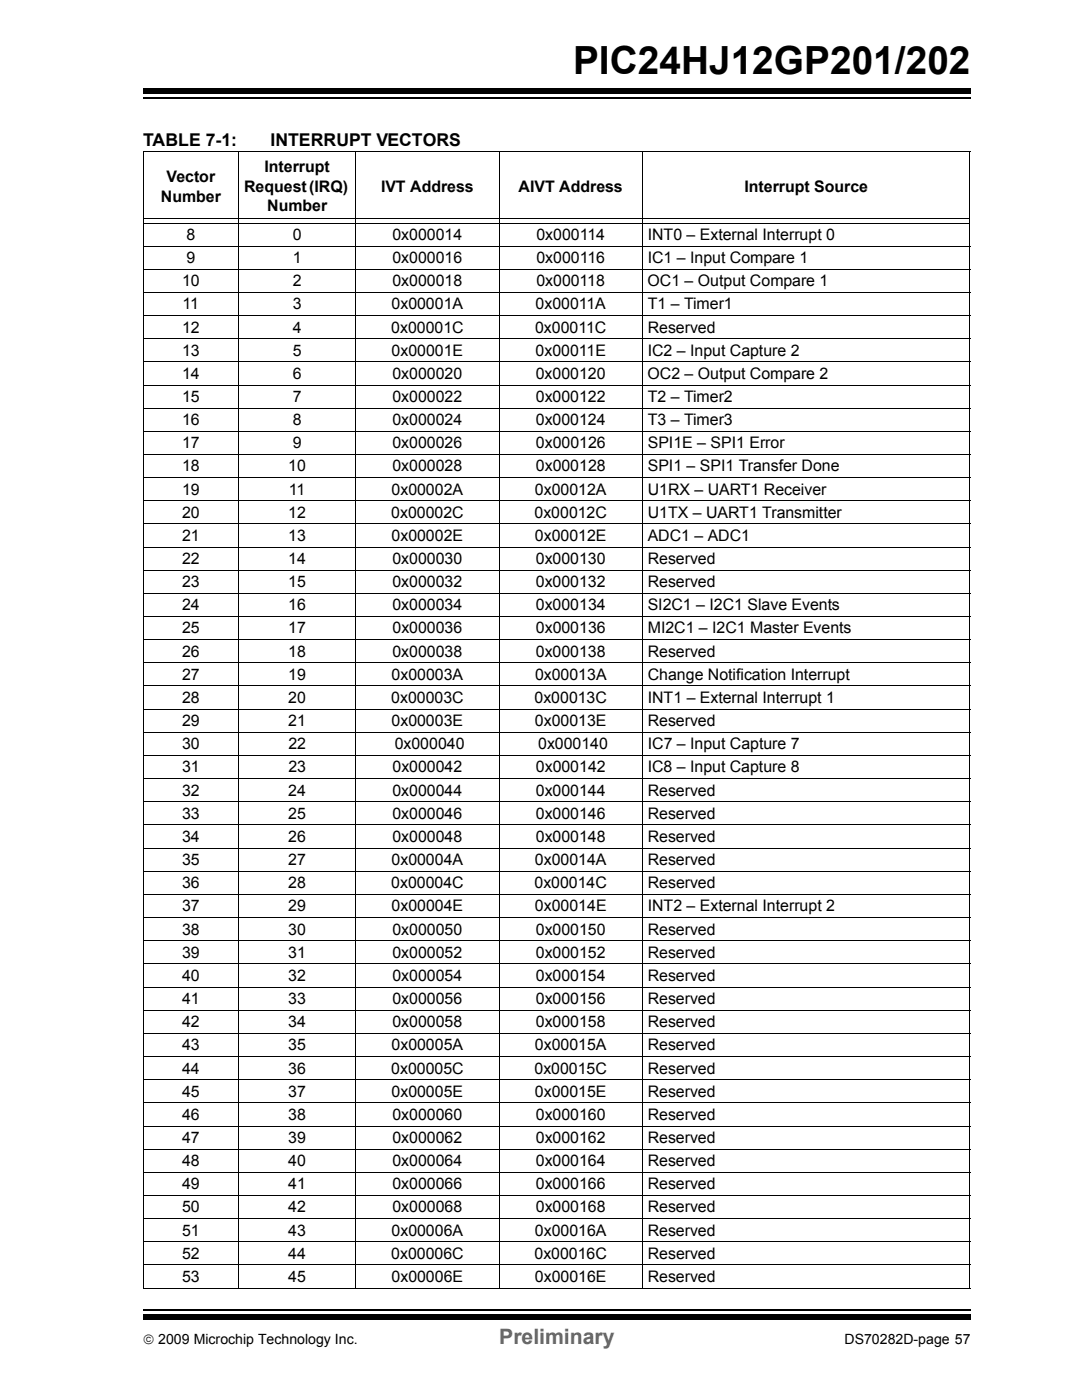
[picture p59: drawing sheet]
<svg xmlns="http://www.w3.org/2000/svg" width="216mm" height="279mm" viewBox="0 0 216 279" stroke-linecap="round" stroke-linejoin="round" font-family="sans-serif">
<defs><g id="words">
<text font-size="7.7" x="114.3" y="14.7">PIC24HJ12GP201/202</text>
<text font-size="4.2" fill="#656565" x="99.6" y="268.1">Preliminary</text>
<g font-size="3.5">
<text x="28.6" y="29.2">TABLE 7-1:</text>
<text x="54" y="29.2">INTERRUPT VECTORS</text>
</g>
<g font-size="3.2">
<text x="52.8" y="34.4">Interrupt</text>
<text x="32.1" y="40.2">Number</text>
<text x="33.3" y="36.4">Vector</text>
<text x="48.7" y="38.3">Request (IRQ)</text>
<text x="76" y="38.3">IVT Address</text>
<text x="103.5" y="38.3">AIVT Address</text>
<text x="148.5" y="38.3">Interrupt Source</text>
<text x="37.2" y="47.9">8</text>
<text x="53.3" y="42.2">Number</text>
<text x="58.4" y="47.9">0</text>
<text x="78.3" y="47.9">0x000014</text>
<text x="107" y="47.9">0x000114</text>
<text x="129.2" y="47.9">INT0 – External Interrupt 0</text>
<text x="37.2" y="52.5">9</text>
<text x="58.4" y="52.5">1</text>
<text x="78.3" y="52.5">0x000016</text>
<text x="107" y="52.5">0x000116</text>
<text x="129.3" y="52.5">IC1 – Input Compare 1</text>
<text x="36.3" y="57.1">10</text>
<text x="58.4" y="57.1">2</text>
<text x="78.3" y="57.1">0x000018</text>
<text x="107" y="57.1">0x000118</text>
<text x="129.2" y="57.1">OC1 – Output Compare 1</text>
<text x="36.4" y="61.7">11</text>
<text x="58.4" y="61.7">3</text>
<text x="78.1" y="61.7">0x00001A</text>
<text x="106.9" y="61.7">0x00011A</text>
<text x="129.2" y="61.7">T1 – Timer1</text>
<text x="36.3" y="66.4">12</text>
<text x="36.3" y="71">13</text>
<text x="58.4" y="66.4">4</text>
<text x="58.4" y="71">5</text>
<text x="78.1" y="66.4">0x00001C</text>
<text x="78.1" y="71">0x00001E</text>
<text x="106.8" y="66.4">0x00011C</text>
<text x="106.9" y="71">0x00011E</text>
<text x="129.2" y="66.4">Reserved</text>
<text x="129.3" y="71">IC2 – Input Capture 2</text>
<text x="36.3" y="75.6">14</text>
<text x="58.4" y="75.6">6</text>
<text x="78.3" y="75.6">0x000020</text>
<text x="106.9" y="75.6">0x000120</text>
<text x="129.2" y="75.6">OC2 – Output Compare 2</text>
<text x="36.3" y="80.2">15</text>
<text x="58.4" y="80.2">7</text>
<text x="78.3" y="80.2">0x000022</text>
<text x="106.9" y="80.2">0x000122</text>
<text x="129.2" y="80.2">T2 – Timer2</text>
<text x="36.3" y="84.8">16</text>
<text x="36.3" y="89.5">17</text>
<text x="58.4" y="84.8">8</text>
<text x="58.4" y="89.5">9</text>
<text x="78.3" y="84.8">0x000024</text>
<text x="78.3" y="89.5">0x000026</text>
<text x="106.9" y="84.8">0x000124</text>
<text x="106.9" y="89.5">0x000126</text>
<text x="129.2" y="84.8">T3 – Timer3</text>
<text x="129.3" y="89.5">SPI1E – SPI1 Error</text>
<text x="36.3" y="94.1">18</text>
<text x="57.5" y="94.1">10</text>
<text x="78.3" y="94.1">0x000028</text>
<text x="106.9" y="94.1">0x000128</text>
<text x="129.3" y="94.1">SPI1 – SPI1 Transfer Done</text>
<text x="36.3" y="98.7">19</text>
<text x="57.7" y="98.7">11</text>
<text x="78.1" y="98.7">0x00002A</text>
<text x="106.7" y="98.7">0x00012A</text>
<text x="129.2" y="98.7">U1RX – UART1 Receiver</text>
<text x="36.3" y="103.3">20</text>
<text x="36.3" y="107.9">21</text>
<text x="57.5" y="107.9">13</text>
<text x="57.5" y="103.3">12</text>
<text x="78.1" y="103.3">0x00002C</text>
<text x="78.1" y="107.9">0x00002E</text>
<text x="106.7" y="103.3">0x00012C</text>
<text x="106.7" y="107.9">0x00012E</text>
<text x="129.2" y="107.9">ADC1 – ADC1</text>
<text x="129.3" y="103.3">U1TX – UART1 Transmitter</text>
<text x="36.3" y="112.6">22</text>
<text x="57.5" y="112.6">14</text>
<text x="78.3" y="112.6">0x000030</text>
<text x="106.9" y="112.6">0x000130</text>
<text x="129.2" y="112.6">Reserved</text>
<text x="36.3" y="117.2">23</text>
<text x="57.5" y="117.2">15</text>
<text x="78.3" y="117.2">0x000032</text>
<text x="106.9" y="117.2">0x000132</text>
<text x="129.2" y="117.2">Reserved</text>
<text x="36.3" y="121.8">24</text>
<text x="57.5" y="121.8">16</text>
<text x="78.3" y="121.8">0x000034</text>
<text x="106.9" y="121.8">0x000134</text>
<text x="129.2" y="121.8">SI2C1 – I2C1 Slave Events</text>
<text x="36.3" y="126.4">25</text>
<text x="36.3" y="131.1">26</text>
<text x="57.5" y="131.1">18</text>
<text x="57.5" y="126.4">17</text>
<text x="78.3" y="131.1">0x000038</text>
<text x="78.3" y="126.4">0x000036</text>
<text x="106.9" y="131.1">0x000138</text>
<text x="106.9" y="126.4">0x000136</text>
<text x="129.2" y="131.1">Reserved</text>
<text x="129.3" y="126.4">MI2C1 – I2C1 Master Events</text>
<text x="36.3" y="135.7">27</text>
<text x="57.5" y="135.7">19</text>
<text x="78.2" y="135.7">0x00003A</text>
<text x="106.8" y="135.7">0x00013A</text>
<text x="129.3" y="135.7">Change Notification Interrupt</text>
<text x="36.3" y="140.3">28</text>
<text x="57.5" y="140.3">20</text>
<text x="78.1" y="140.3">0x00003C</text>
<text x="106.7" y="140.3">0x00013C</text>
<text x="129.2" y="140.3">INT1 – External Interrupt 1</text>
<text x="36.3" y="144.9">29</text>
<text x="36.3" y="149.5">30</text>
<text x="57.5" y="144.9">21</text>
<text x="57.5" y="149.5">22</text>
<text x="78.1" y="144.9">0x00003E</text>
<text x="78.8" y="149.5">0x000040</text>
<text x="106.7" y="144.9">0x00013E</text>
<text x="107.4" y="149.5">0x000140</text>
<text x="129.2" y="144.9">Reserved</text>
<text x="129.3" y="149.5">IC7 – Input Capture 7</text>
<text x="36.3" y="154.2">31</text>
<text x="57.5" y="154.2">23</text>
<text x="78.3" y="154.2">0x000042</text>
<text x="106.9" y="154.2">0x000142</text>
<text x="129.3" y="154.2">IC8 – Input Capture 8</text>
<text x="36.3" y="158.8">32</text>
<text x="57.5" y="158.8">24</text>
<text x="78.3" y="158.8">0x000044</text>
<text x="106.9" y="158.8">0x000144</text>
<text x="129.2" y="158.8">Reserved</text>
<text x="36.3" y="163.4">33</text>
<text x="57.5" y="163.4">25</text>
<text x="78.3" y="163.4">0x000046</text>
<text x="106.9" y="163.4">0x000146</text>
<text x="129.2" y="163.4">Reserved</text>
<text x="36.3" y="168">34</text>
<text x="36.3" y="172.7">35</text>
<text x="57.5" y="172.7">27</text>
<text x="57.5" y="168">26</text>
<text x="78.1" y="172.7">0x00004A</text>
<text x="78.3" y="168">0x000048</text>
<text x="106.7" y="172.7">0x00014A</text>
<text x="106.9" y="168">0x000148</text>
<text x="129.2" y="168">Reserved</text>
<text x="129.2" y="172.7">Reserved</text>
<text x="36.3" y="177.3">36</text>
<text x="57.5" y="177.3">28</text>
<text x="78.1" y="177.3">0x00004C</text>
<text x="106.7" y="177.3">0x00014C</text>
<text x="129.2" y="177.3">Reserved</text>
<text x="36.3" y="181.9">37</text>
<text x="57.5" y="181.9">29</text>
<text x="78.2" y="181.9">0x00004E</text>
<text x="106.8" y="181.9">0x00014E</text>
<text x="129.3" y="181.9">INT2 – External Interrupt 2</text>
<text x="36.3" y="186.5">38</text>
<text x="36.3" y="191.1">39</text>
<text x="57.5" y="186.5">30</text>
<text x="57.5" y="191.1">31</text>
<text x="78.3" y="186.5">0x000050</text>
<text x="78.3" y="191.1">0x000052</text>
<text x="106.9" y="186.5">0x000150</text>
<text x="106.9" y="191.1">0x000152</text>
<text x="129.2" y="186.5">Reserved</text>
<text x="129.2" y="191.1">Reserved</text>
<text x="36.3" y="195.7">40</text>
<text x="57.5" y="195.7">32</text>
<text x="78.3" y="195.7">0x000054</text>
<text x="106.9" y="195.7">0x000154</text>
<text x="129.2" y="195.7">Reserved</text>
<text x="36.3" y="200.4">41</text>
<text x="57.5" y="200.4">33</text>
<text x="78.3" y="200.4">0x000056</text>
<text x="106.9" y="200.4">0x000156</text>
<text x="129.2" y="200.4">Reserved</text>
<text x="36.3" y="205">42</text>
<text x="36.3" y="209.6">43</text>
<text x="57.5" y="209.6">35</text>
<text x="57.5" y="205">34</text>
<text x="78.1" y="209.6">0x00005A</text>
<text x="78.3" y="205">0x000058</text>
<text x="106.7" y="209.6">0x00015A</text>
<text x="106.9" y="205">0x000158</text>
<text x="129.2" y="205">Reserved</text>
<text x="129.2" y="209.6">Reserved</text>
<text x="36.3" y="214.2">44</text>
<text x="57.5" y="214.2">36</text>
<text x="78.1" y="214.2">0x00005C</text>
<text x="106.7" y="214.2">0x00015C</text>
<text x="129.2" y="214.2">Reserved</text>
<text x="36.3" y="218.9">45</text>
<text x="57.5" y="218.9">37</text>
<text x="78.1" y="218.9">0x00005E</text>
<text x="106.7" y="218.9">0x00015E</text>
<text x="129.2" y="218.9">Reserved</text>
<text x="36.3" y="223.5">46</text>
<text x="57.5" y="223.5">38</text>
<text x="78.3" y="223.5">0x000060</text>
<text x="106.9" y="223.5">0x000160</text>
<text x="129.2" y="223.5">Reserved</text>
<text x="36.3" y="228.1">47</text>
<text x="36.3" y="232.7">48</text>
<text x="57.5" y="228.1">39</text>
<text x="57.5" y="232.7">40</text>
<text x="78.3" y="228.1">0x000062</text>
<text x="78.3" y="232.7">0x000064</text>
<text x="106.9" y="228.1">0x000162</text>
<text x="106.9" y="232.7">0x000164</text>
<text x="129.2" y="228.1">Reserved</text>
<text x="129.2" y="232.7">Reserved</text>
<text x="36.3" y="237.4">49</text>
<text x="57.5" y="237.4">41</text>
<text x="78.3" y="237.4">0x000066</text>
<text x="106.9" y="237.4">0x000166</text>
<text x="129.2" y="237.4">Reserved</text>
<text x="36.3" y="242">50</text>
<text x="57.5" y="242">42</text>
<text x="78.3" y="242">0x000068</text>
<text x="106.9" y="242">0x000168</text>
<text x="129.2" y="242">Reserved</text>
<text x="36.3" y="246.6">51</text>
<text x="36.3" y="251.2">52</text>
<text x="57.5" y="251.2">44</text>
<text x="57.5" y="246.6">43</text>
<text x="78.1" y="251.2">0x00006C</text>
<text x="78.1" y="246.6">0x00006A</text>
<text x="106.7" y="251.2">0x00016C</text>
<text x="106.7" y="246.6">0x00016A</text>
<text x="129.2" y="251.2">Reserved</text>
<text x="129.2" y="246.6">Reserved</text>
<text x="36.3" y="255.8">53</text>
<text x="57.5" y="255.8">45</text>
<text x="78.1" y="255.8">0x00006E</text>
<text x="106.7" y="255.8">0x00016E</text>
<text x="129.2" y="255.8">Reserved</text>
</g>
<g font-size="2.8">
<text x="28.6" y="268.1">© 2009 Microchip Technology Inc.</text>
<text x="168.5" y="268.1">DS70282D-page 57</text>
</g>
</g></defs>
<path d="M28.6 261.4h165.1" fill="none" stroke="#000" stroke-width=".36"/>
<path d="M28.6 262.4h165.1v1h-165.1z" fill="#000"/>
<path d="M28.6 17.3h165.1v5.4h-165.1z" fill="#fff"/>
<path d="M28.6 19.6h165.1" fill="none" stroke="#000" stroke-width=".36"/>
<path d="M28.6 17.7h165.1v1h-165.1z" fill="#000"/>
<g fill="none" stroke="#000" stroke-width=".2">
<path d="M28.5 30.3h165.1M28.6 30.4v226.6M47.6 30.2v227M71 30.2v227M99.6 30.2v227M128.2 30.2v227M193.5 30.4v226.6M28.5 49.1h165.1M28.5 53.7h165.1M28.5 58.4h165.1M28.7 43.7h164.8M28.7 44.6h164.8"/>
<path d="M28.5 63h165.1M28.5 67.6h165.1M28.5 72.2h165.1M28.5 76.8h165.1M28.5 81.4h165.1M28.5 86.1h165.1M28.5 90.7h165.1M28.5 95.3h165.1M28.5 99.9h165.1M28.5 104.6h165.1M28.5 109.2h165.1M28.5 113.8h165.1"/>
<path d="M28.5 118.4h165.1M28.5 123h165.1M28.5 127.7h165.1M28.5 132.3h165.1M28.5 136.9h165.1M28.5 141.5h165.1M28.5 146.2h165.1M28.5 150.8h165.1M28.5 155.4h165.1M28.5 160h165.1M28.5 164.6h165.1M28.5 169.3h165.1"/>
<path d="M28.5 173.9h165.1M28.5 178.5h165.1M28.5 183.1h165.1M28.5 187.7h165.1M28.5 192.4h165.1M28.5 197h165.1M28.5 201.6h165.1M28.5 206.2h165.1M28.5 210.9h165.1M28.5 215.5h165.1M28.5 220.1h165.1M28.5 224.7h165.1"/>
<path d="M28.5 229.3h165.1M28.5 234h165.1M28.5 238.6h165.1M28.5 243.2h165.1M28.5 247.8h165.1M28.5 252.5h165.1M28.5 257.1h165.1"/>
</g>
<use href="#words"/>
</svg>
